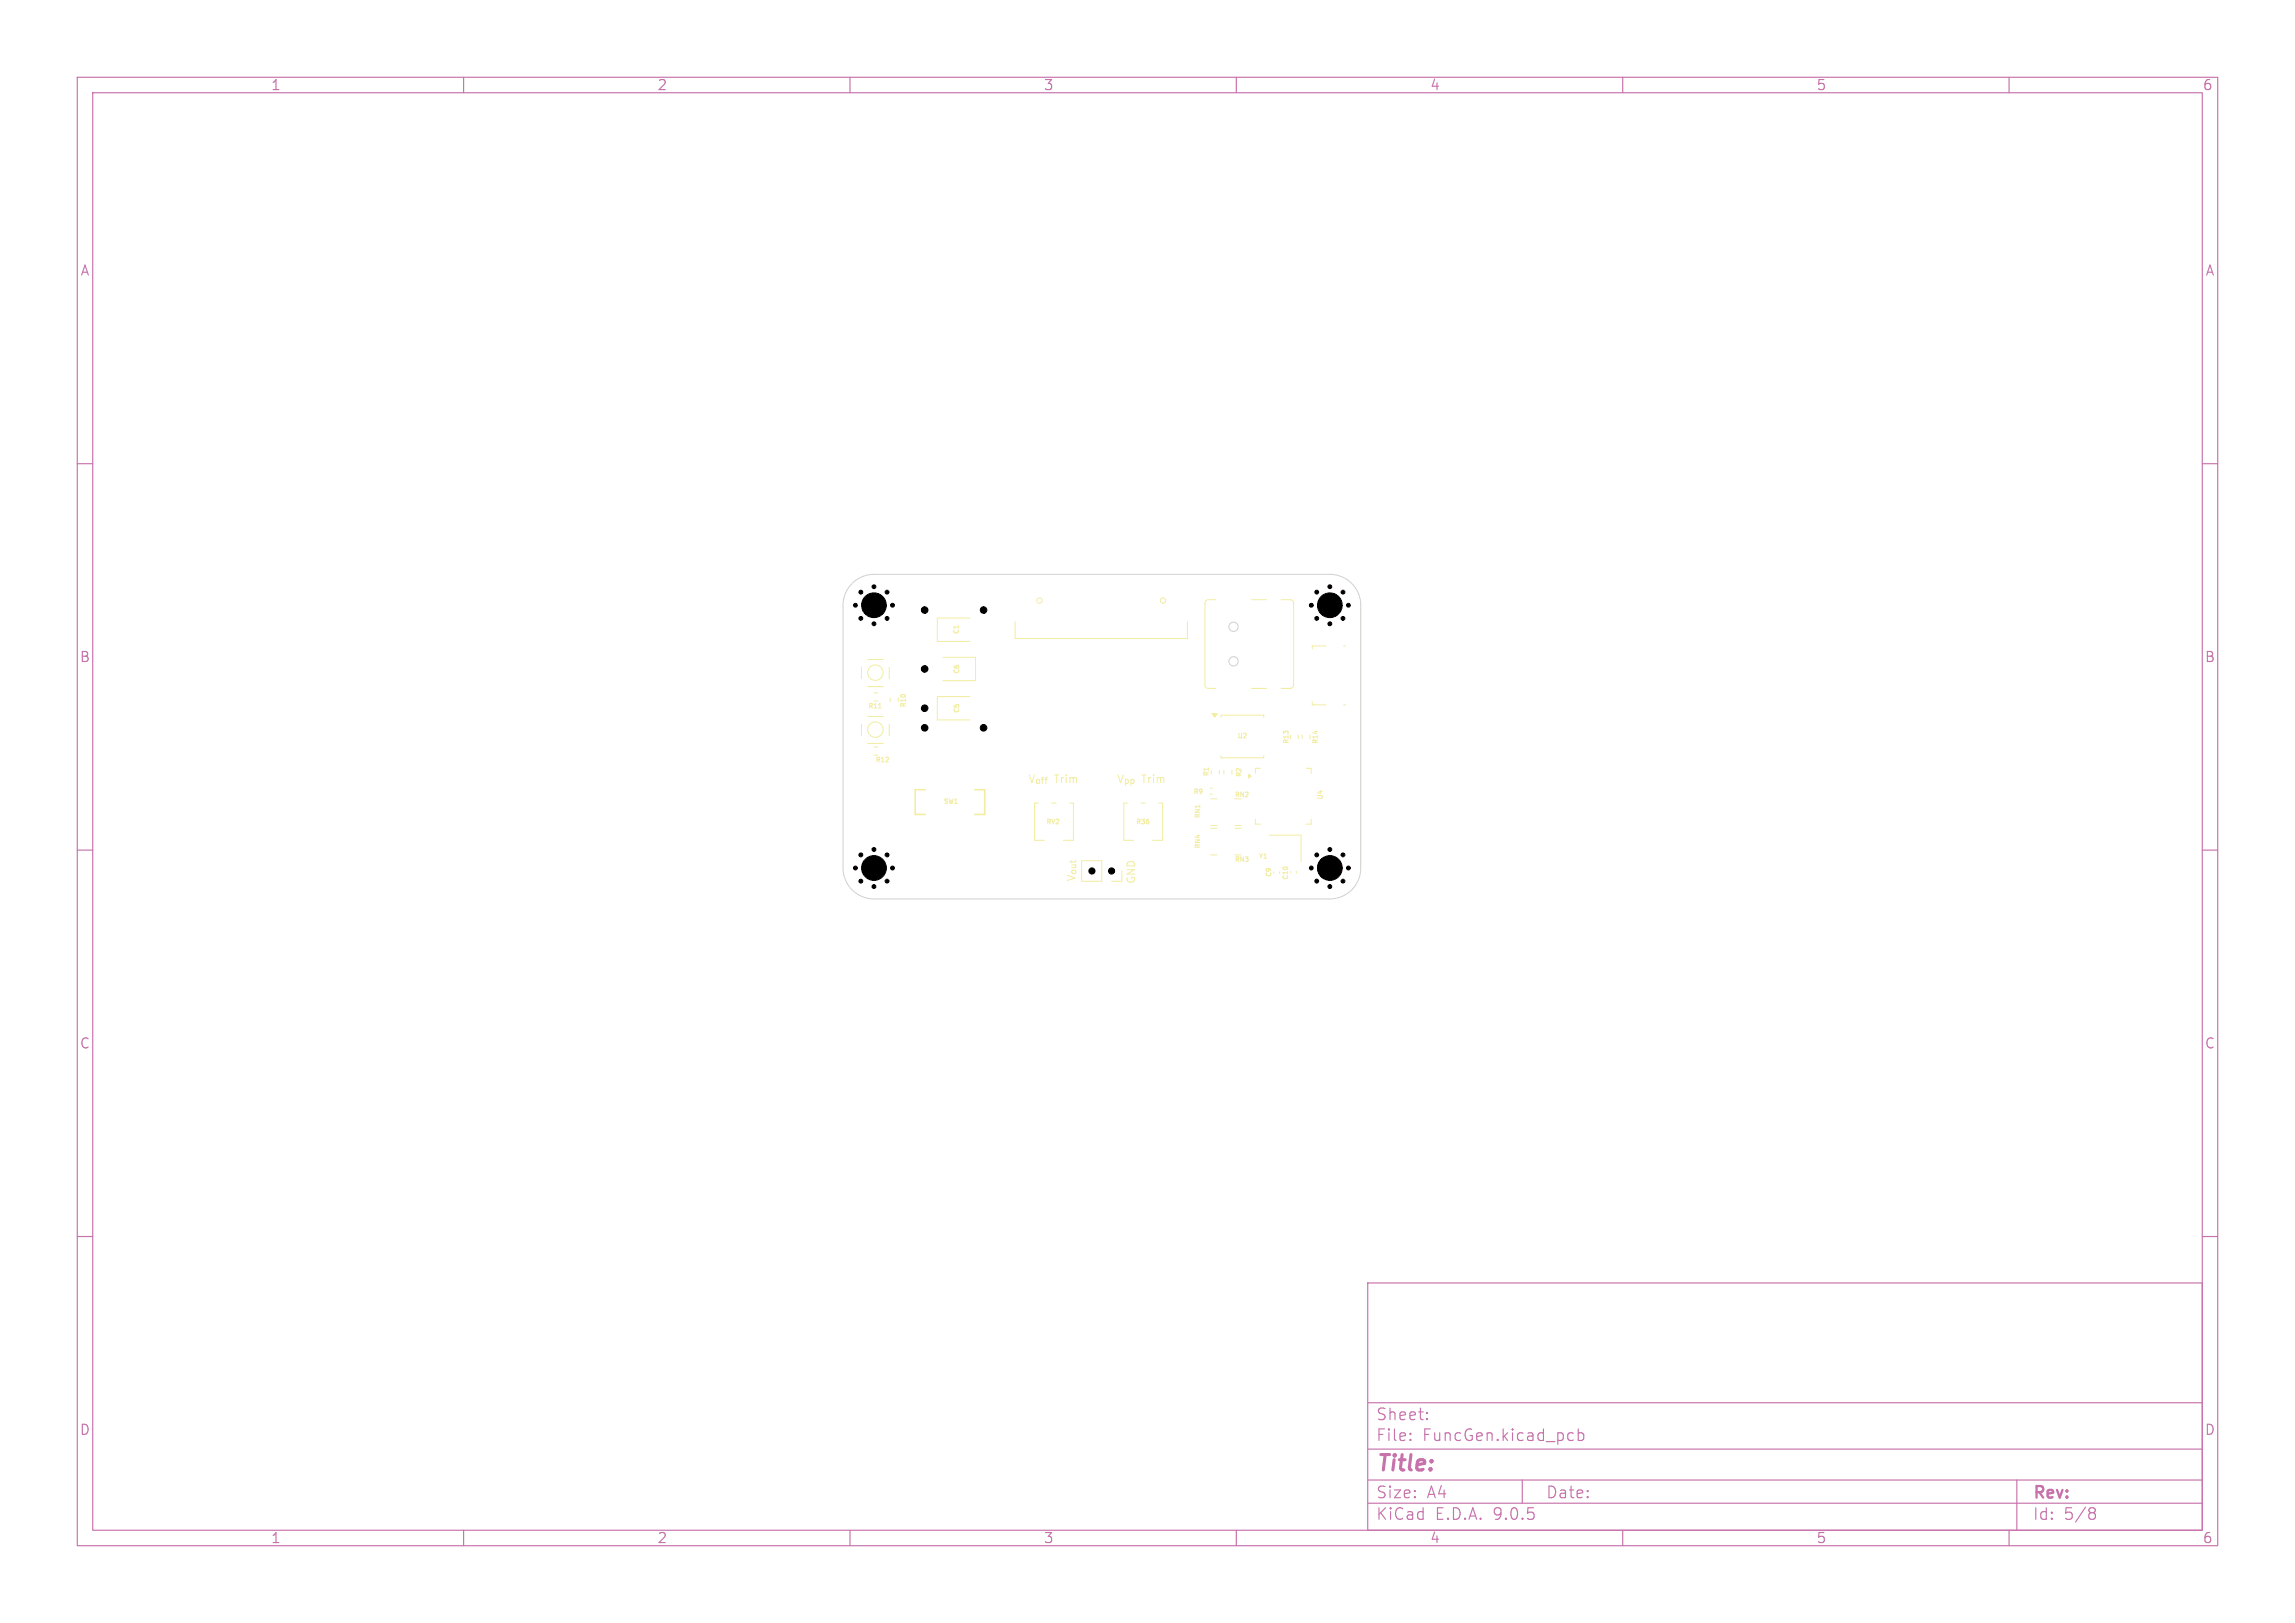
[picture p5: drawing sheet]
<svg xmlns="http://www.w3.org/2000/svg" width="297mm" height="210mm" viewBox="0 0 297 210" stroke-linecap="round" stroke-linejoin="round" font-family="sans-serif">
<defs><g id="words">
<text font-size="2.8" fill="#c872ab" x="178" y="190.9">Title:</text>
<g font-size="2.1" fill="#c872ab">
<text x="178" y="184">Sheet:</text>
<text x="178" y="186.7">File:</text>
<text x="184.1" y="186.7">FuncGen.kicad_pcb</text>
<text x="178" y="196.9">KiCad</text>
<text x="178" y="194.1">Size:</text>
<text x="184.7" y="194.1">A4</text>
<text x="185.7" y="196.9">E.D.A.</text>
<text x="193.3" y="196.9">9.0.5</text>
<text x="200" y="194.1">Date:</text>
<text x="263" y="194.3">Rev:</text>
<text x="263" y="196.9">Id:</text>
<text x="267.1" y="196.9">5/8</text>
</g>
<g font-size="1.8" fill="#c872ab">
<text x="35" y="11.9">1</text>
<text x="85" y="11.9">2</text>
<text x="135" y="11.9">3</text>
<text x="185" y="11.9">4</text>
<text x="235" y="11.9">5</text>
<text x="285" y="11.9">6</text>
<text x="10.3" y="35.9">A</text>
<text x="285.4" y="35.9">A</text>
<text x="10.3" y="85.9">B</text>
<text x="285.3" y="85.9">B</text>
<text x="10.3" y="135.9">C</text>
<text x="285.3" y="135.9">C</text>
<text x="10.3" y="185.9">D</text>
<text x="285.3" y="185.9">D</text>
<text x="35" y="199.9">1</text>
<text x="85" y="199.9">2</text>
<text x="135" y="199.9">3</text>
<text x="185" y="199.9">4</text>
<text x="235" y="199.9">5</text>
<text x="285" y="199.9">6</text>
</g>
<g font-size="1.4" fill="#f2eda1">
<text x="133" y="101.4">V_{off}</text>
<text x="136.4" y="101.4">Trim</text>
<text x="144.5" y="101.4">V_{pp}</text>
<text x="147.7" y="101.4">Trim</text>
<text x="139.2" y="114.1" transform="rotate(-90 139.2 114.1)">V_{out}</text>
<text x="147" y="114.4" transform="rotate(-90 147 114.4)">GND</text>
</g>
<g font-size=".8" fill="#f2eda1">
<text x="124.2" y="82.1" transform="rotate(-90 124.2 82.1)">C1</text>
<text x="124.2" y="87.2" transform="rotate(-90 124.2 87.2)">C6</text>
<text x="112.4" y="91.8">R11</text>
<text x="117.3" y="91.6" transform="rotate(-90 117.3 91.6)">R10</text>
<text x="124.2" y="92.3" transform="rotate(-90 124.2 92.3)">C5</text>
<text x="160.1" y="95.6">U2</text>
<text x="113.3" y="98.7">R12</text>
<text x="156.5" y="100.5" transform="rotate(-90 156.5 100.5)">R1</text>
<text x="160.7" y="100.6" transform="rotate(-90 160.7 100.6)">R2</text>
<text x="166.8" y="96.3" transform="rotate(-90 166.8 96.3)">R13</text>
<text x="170.6" y="96.3" transform="rotate(-90 170.6 96.3)">R14</text>
<text x="122.1" y="104">SW1</text>
<text x="135.4" y="106.7">RV2</text>
<text x="147" y="106.7">R36</text>
<text x="154.4" y="102.8">R9</text>
<text x="155.4" y="105.9" transform="rotate(-90 155.4 105.9)">RN1</text>
<text x="159.8" y="103.2">RN2</text>
<text x="171.3" y="103.5" transform="rotate(-90 171.3 103.5)">U4</text>
<text x="155.4" y="109.8" transform="rotate(-90 155.4 109.8)">RN4</text>
<text x="159.8" y="111.6">RN3</text>
<text x="162.9" y="111.2">Y1</text>
<text x="164.6" y="113.5" transform="rotate(-90 164.6 113.5)">C9</text>
<text x="166.8" y="113.9" transform="rotate(-90 166.8 113.9)">C10</text>
</g>
</g></defs>
<g fill="none" stroke="#c872ab" stroke-width=".15">
<path d="M10 10h277v190h-277zM12 12h273v186h-273zM60 10v2M110 10v2M160 10v2M210 10v2M260 10v2M10 60h2M285 60h2M10 110h2M285 110h2M10 160h2"/>
<path d="M177 166h108v32h-108zM285 160h2M60 198v2M110 198v2M160 198v2M177 194.5h108M177 191.5h108M177 187.5h108M177 181.5h108M182.5 186.3h.1l-.1 .1M182.5 186.3v.1M182.5 185.5v.1"/>
<path d="M182.5 185.5h.1l-.1 .1M184.7 183.6v.1M184.7 183.6h-.1l.1 .1M184.7 182.8v.1M184.7 182.8h-.1l.1 .1M197 191.5v3M203.2 185.4l.4 .1M203.6 186.3l-.4 .1M204.2 185.5l.5-.1 .3 .3v.4l-.2 .2-.1 .1-.5-.1M204.2 184.9v1.5M210 198v2M260 198v2"/>
<path d="M261 191.5v6.5M270.6 195.1l.4 .1a.31 .31 0 0 1 .2 .3 .31 .31 0 0 1-.3 .2M270.6 195.7h.3M270.9 195.7l.2 .2 .1 .4-.3 .3h-.3"/>
</g>
<g fill="none" stroke="#f2eda1" stroke-width=".13">
<path d="M125.5 80h-4.2v3h4.2M157.4 77.6h-1a.46 .46 0 0 0-.5 .5v10.5a.46 .46 0 0 0 .5 .5h1M162 77.6h1.9M165.8 77.6h1.2a.46 .46 0 0 1 .4 .5v10.5a.46 .46 0 0 1-.4 .5h-1.2M111.5 86.3v1.5M111.5 93.7v1.5M112.3 92.7h2M112.3 96.2h2M112.3 85.3h2M112.3 88.8h2M113.1 89.6h.5M113.1 90.7h.5"/>
<path d="M113.1 96.7h.5M113.1 97.7h.5M113.7 91.6h.3M115.1 86.3v1.6M115.1 93.7v1.5M115.2 90.3v.5M116.2 90.3v.5M122 85.1h4.2v3h-4.2M125.5 90.1h-4.2v3.1h4.2M131.4 80.5v2.1h22.3v-2.1M157.8 99.7v.5M158 92.8v-.3h5.5v.3"/>
<path d="M158 97.8v.3h5.5v-.3M158.4 99.7v.5M159.4 99.7v.5M162 89.1h1.9M163.1 99.4h-.6v.7M168 95.1v.5M168.5 95.1v.5M169 99.4h.7v.7M169.5 95.1v.5M169.8 90.8v.4h1.8M171.6 83.6h-1.8v.4M173.9 83.6h.2"/>
<path d="M173.9 91.2h.2M134.4 103.9h-.5v4.8h1.3M136.1 103.9h.6M138.4 103.9h.5v4.8h-1.3M140 111.4h2.6v2.6h-2.6zM145.2 112.7v1.3h-1.3M145.9 103.9h-.5v4.8h1.3M147.7 103.9h.5M150 103.9h.5v4.8h-1.3M156.6 102h.3M156.6 102.7h.3M156.7 106.8h.8"/>
<path d="M156.7 107.2h.8M156.7 110.6h.8M156.7 103.4h.8M159.8 106.8h.8M159.8 107.2h.8M159.8 110.6h.8M162.5 106v.6h.6M164.3 108.1h4.1v3.4M165.6 112.8v.2M167.8 112.8v.2M169.7 106v.6h-.7"/>
<circle cx="134.5" cy="77.7" r=".35"/>
<circle cx="150.5" cy="77.7" r=".35"/>
<circle cx="113.3" cy="87" r="1"/>
<circle cx="113.3" cy="94.4" r="1"/>
</g>
<g fill="#f2eda1" stroke="#f2eda1" stroke-width=".13">
<path d="M161.6 100.2l.3 .2-.3 .3z"/>
<path d="M156.9 92.3h.6l-.3 .5z"/>
</g>
<path d="M119.7 102.2h-1.3v3.2h1.3M126.1 102.2h1.3v3.2h-1.3" fill="none" stroke="#f2eda1" stroke-width=".2"/>
<g fill="none" stroke="#d0d2cd" stroke-width=".13">
<path d="M110.3 75.5a4 4 0 0 1 2.8-1.2h59a4 4 0 0 1 4 4v34a4 4 0 0 1-4 4h-59a4 4 0 0 1-4-4v-34a4 4 0 0 1 1.2-2.8z"/>
<circle cx="159.6" cy="85.6" r=".6"/>
<circle cx="159.6" cy="81.1" r=".6"/>
</g>
<g fill="#000" stroke="#000" stroke-width=".13">
<circle cx="110.7" cy="78.3" r=".25"/>
<circle cx="111.4" cy="76.6" r=".25"/>
<circle cx="113.1" cy="78.3" r="1.6"/>
<circle cx="113.1" cy="75.9" r=".25"/>
<circle cx="114.8" cy="76.6" r=".25"/>
<circle cx="115.5" cy="78.3" r=".25"/>
<circle cx="119.7" cy="78.9" r=".43"/>
<circle cx="127.3" cy="78.9" r=".43"/>
<circle cx="169.7" cy="78.3" r=".25"/>
<circle cx="170.4" cy="76.6" r=".25"/>
<circle cx="172.1" cy="78.3" r="1.6"/>
<circle cx="172.1" cy="75.9" r=".25"/>
<circle cx="173.8" cy="76.6" r=".25"/>
<circle cx="174.5" cy="78.3" r=".25"/>
<circle cx="111.4" cy="80" r=".25"/>
<circle cx="113.1" cy="80.7" r=".25"/>
<circle cx="114.8" cy="80" r=".25"/>
<circle cx="119.7" cy="94.2" r=".43"/>
<circle cx="119.7" cy="91.6" r=".43"/>
<circle cx="119.7" cy="86.6" r=".43"/>
<circle cx="127.3" cy="94.2" r=".43"/>
<circle cx="170.4" cy="80" r=".25"/>
<circle cx="172.1" cy="80.7" r=".25"/>
<circle cx="173.8" cy="80" r=".25"/>
<circle cx="110.7" cy="112.3" r=".25"/>
<circle cx="111.4" cy="114" r=".25"/>
<circle cx="111.4" cy="110.6" r=".25"/>
<circle cx="113.1" cy="112.3" r="1.6"/>
<circle cx="113.1" cy="114.7" r=".25"/>
<circle cx="113.1" cy="109.9" r=".25"/>
<circle cx="114.8" cy="114" r=".25"/>
<circle cx="114.8" cy="110.6" r=".25"/>
<circle cx="115.5" cy="112.3" r=".25"/>
<circle cx="141.3" cy="112.7" r=".4"/>
<circle cx="143.9" cy="112.7" r=".4"/>
<circle cx="169.7" cy="112.3" r=".25"/>
<circle cx="170.4" cy="110.6" r=".25"/>
<circle cx="170.4" cy="114" r=".25"/>
<circle cx="172.1" cy="112.3" r="1.6"/>
<circle cx="172.1" cy="114.7" r=".25"/>
<circle cx="172.1" cy="109.9" r=".25"/>
<circle cx="173.8" cy="114" r=".25"/>
<circle cx="173.8" cy="110.6" r=".25"/>
<circle cx="174.5" cy="112.3" r=".25"/>
</g>
<use href="#words"/>
</svg>
